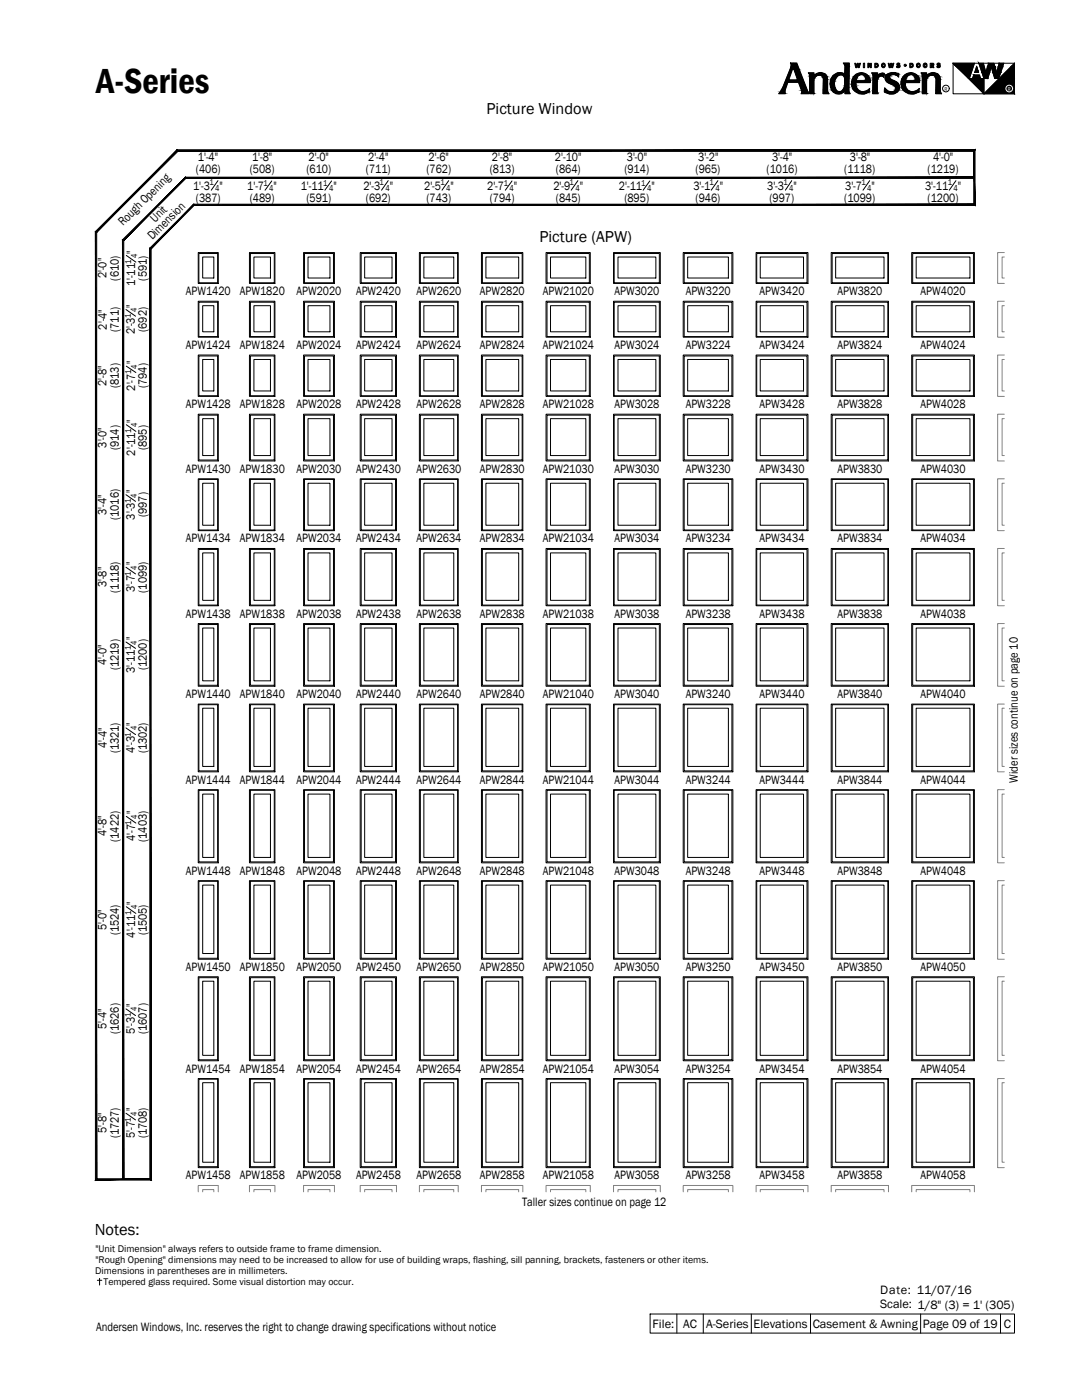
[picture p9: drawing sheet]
<svg xmlns="http://www.w3.org/2000/svg" width="216mm" height="279mm" viewBox="0 0 216 279" stroke-linecap="round" stroke-linejoin="round" font-family="sans-serif">
<defs><g id="words">
<text font-size="7.1" x="19.2" y="18.7">A-Series</text>
<text font-size="3.3" x="18.9" y="246.4">Notes:</text>
<g font-size="3.2">
<text x="97.1" y="22.7">Picture Window</text>
<text x="107.6" y="48.3">Picture (APW)</text>
</g>
<g font-size="2.5">
<text x="39.1" y="34.6">(406)</text>
<text x="39.5" y="32.2">1'-4&quot;</text>
<text x="49.8" y="34.6">(508)</text>
<text x="50.3" y="32.2">1'-8&quot;</text>
<text x="61.1" y="34.6">(610)</text>
<text x="61.6" y="32.2">2'-0&quot;</text>
<text x="73" y="34.6">(711)</text>
<text x="73.5" y="32.2">2'-4&quot;</text>
<text x="85.1" y="34.6">(762)</text>
<text x="85.5" y="32.2">2'-6&quot;</text>
<text x="97.7" y="34.6">(813)</text>
<text x="98.2" y="32.2">2'-8&quot;</text>
<text x="110.7" y="32.2">2'-10&quot;</text>
<text x="110.9" y="34.6">(864)</text>
<text x="124.6" y="34.6">(914)</text>
<text x="125.1" y="32.2">3'-0&quot;</text>
<text x="138.8" y="34.6">(965)</text>
<text x="139.3" y="32.2">3'-2&quot;</text>
<text x="153" y="34.6">(1016)</text>
<text x="154" y="32.2">3'-4&quot;</text>
<text x="168.5" y="34.6">(1118)</text>
<text x="169.6" y="32.2">3'-8&quot;</text>
<text x="185.1" y="34.6">(1219)</text>
<text x="186.2" y="32.2">4'-0&quot;</text>
<text x="38.5" y="37.8">1'-3</text>
<text x="39.1" y="40.2">(387)</text>
<text x="43.8" y="37.8">&quot;</text>
<text x="49.3" y="37.9">1'-7</text>
<text x="49.8" y="40.2">(489)</text>
<text x="54.6" y="37.9">&quot;</text>
<text x="60" y="37.9">1'-11</text>
<text x="61.1" y="40.2">(591)</text>
<text x="66.5" y="37.9">&quot;</text>
<text x="72.5" y="37.8">2'-3</text>
<text x="73" y="40.2">(692)</text>
<text x="77.8" y="37.8">&quot;</text>
<text x="84.6" y="37.8">2'-5</text>
<text x="85.1" y="40.2">(743)</text>
<text x="89.9" y="37.8">&quot;</text>
<text x="97.2" y="37.9">2'-7</text>
<text x="97.7" y="40.2">(794)</text>
<text x="102.5" y="37.9">&quot;</text>
<text x="110.4" y="37.8">2'-9</text>
<text x="110.9" y="40.2">(845)</text>
<text x="115.7" y="37.8">&quot;</text>
<text x="123.5" y="37.9">2'-11</text>
<text x="124.6" y="40.2">(895)</text>
<text x="130" y="37.9">&quot;</text>
<text x="138.4" y="37.8">3'-1</text>
<text x="138.8" y="40.2">(946)</text>
<text x="143.6" y="37.8">&quot;</text>
<text x="153.1" y="37.8">3'-3</text>
<text x="153.5" y="40.2">(997)</text>
<text x="158.4" y="37.8">&quot;</text>
<text x="168.5" y="40.2">(1099)</text>
<text x="168.6" y="37.8">3'-7</text>
<text x="173.9" y="37.8">&quot;</text>
<text x="184.6" y="37.8">3'-11</text>
<text x="185.1" y="40.2">(1200)</text>
<text x="191.1" y="37.8">&quot;</text>
<text x="24.6" y="45.2" transform="rotate(-45 24.6 45.2)">Rough Opening</text>
<text x="30.4" y="48" transform="rotate(-45 30.4 48)">Dimension</text>
<text x="31" y="44.5" transform="rotate(-45 31 44.5)">Unit</text>
<text x="27" y="50.6" transform="rotate(-90 27 50.6)">&quot;</text>
<text x="21.3" y="55.5" transform="rotate(-90 21.3 55.5)">2'-0&quot;</text>
<text x="23.7" y="56" transform="rotate(-90 23.7 56)">(610)</text>
<text x="27" y="57.1" transform="rotate(-90 27 57.1)">1'-11</text>
<text x="29.3" y="56" transform="rotate(-90 29.3 56)">(591)</text>
<text x="37.1" y="58.9">APW1420</text>
<text x="47.9" y="58.9">APW1820</text>
<text x="59.2" y="58.9">APW2020</text>
<text x="71" y="58.9">APW2420</text>
<text x="83.1" y="58.9">APW2620</text>
<text x="95.8" y="58.9">APW2820</text>
<text x="108.3" y="58.9">APW21020</text>
<text x="122.6" y="58.9">APW3020</text>
<text x="136.8" y="58.9">APW3220</text>
<text x="151.6" y="58.9">APW3420</text>
<text x="167.1" y="58.9">APW3820</text>
<text x="183.7" y="58.9">APW4020</text>
<text x="21.3" y="65.8" transform="rotate(-90 21.3 65.8)">2'-4&quot;</text>
<text x="26.9" y="61.4" transform="rotate(-90 26.9 61.4)">&quot;</text>
<text x="23.7" y="66.2" transform="rotate(-90 23.7 66.2)">(711)</text>
<text x="26.9" y="66.7" transform="rotate(-90 26.9 66.7)">2'-3</text>
<text x="29.3" y="66.2" transform="rotate(-90 29.3 66.2)">(692)</text>
<text x="37.1" y="69.6">APW1424</text>
<text x="47.9" y="69.6">APW1824</text>
<text x="59.2" y="69.6">APW2024</text>
<text x="71" y="69.6">APW2424</text>
<text x="83.1" y="69.6">APW2624</text>
<text x="95.8" y="69.6">APW2824</text>
<text x="108.3" y="69.6">APW21024</text>
<text x="122.6" y="69.6">APW3024</text>
<text x="136.8" y="69.6">APW3224</text>
<text x="151.6" y="69.6">APW3424</text>
<text x="167.1" y="69.6">APW3824</text>
<text x="183.7" y="69.6">APW4024</text>
<text x="21.3" y="77" transform="rotate(-90 21.3 77)">2'-8&quot;</text>
<text x="23.7" y="77.5" transform="rotate(-90 23.7 77.5)">(813)</text>
<text x="27" y="78" transform="rotate(-90 27 78)">2'-7</text>
<text x="27" y="72.7" transform="rotate(-90 27 72.7)">&quot;</text>
<text x="29.3" y="77.5" transform="rotate(-90 29.3 77.5)">(794)</text>
<text x="37.1" y="81.5">APW1428</text>
<text x="47.9" y="81.5">APW1828</text>
<text x="59.2" y="81.5">APW2028</text>
<text x="71" y="81.5">APW2428</text>
<text x="83.1" y="81.5">APW2628</text>
<text x="95.8" y="81.5">APW2828</text>
<text x="108.3" y="81.5">APW21028</text>
<text x="122.6" y="81.5">APW3028</text>
<text x="136.8" y="81.5">APW3228</text>
<text x="151.6" y="81.5">APW3428</text>
<text x="167.1" y="81.5">APW3828</text>
<text x="183.7" y="81.5">APW4028</text>
<text x="21.3" y="89.3" transform="rotate(-90 21.3 89.3)">3'-0&quot;</text>
<text x="23.7" y="89.8" transform="rotate(-90 23.7 89.8)">(914)</text>
<text x="27" y="84.4" transform="rotate(-90 27 84.4)">&quot;</text>
<text x="29.3" y="89.8" transform="rotate(-90 29.3 89.8)">(895)</text>
<text x="27" y="90.9" transform="rotate(-90 27 90.9)">2'-11</text>
<text x="37.1" y="94.3">APW1430</text>
<text x="47.9" y="94.3">APW1830</text>
<text x="59.2" y="94.3">APW2030</text>
<text x="71" y="94.3">APW2430</text>
<text x="83.1" y="94.3">APW2630</text>
<text x="95.8" y="94.3">APW2830</text>
<text x="108.3" y="94.3">APW21030</text>
<text x="122.6" y="94.3">APW3030</text>
<text x="136.8" y="94.3">APW3230</text>
<text x="151.6" y="94.3">APW3430</text>
<text x="167.1" y="94.3">APW3830</text>
<text x="183.7" y="94.3">APW4030</text>
<text x="26.9" y="98.4" transform="rotate(-90 26.9 98.4)">&quot;</text>
<text x="21.3" y="102.7" transform="rotate(-90 21.3 102.7)">3'-4&quot;</text>
<text x="23.7" y="103.8" transform="rotate(-90 23.7 103.8)">(1016)</text>
<text x="26.9" y="103.7" transform="rotate(-90 26.9 103.7)">3'-3</text>
<text x="29.3" y="103.2" transform="rotate(-90 29.3 103.2)">(997)</text>
<text x="26.9" y="112.8" transform="rotate(-90 26.9 112.8)">&quot;</text>
<text x="37.1" y="108.3">APW1434</text>
<text x="47.9" y="108.3">APW1834</text>
<text x="59.2" y="108.3">APW2034</text>
<text x="71" y="108.3">APW2434</text>
<text x="83.1" y="108.3">APW2634</text>
<text x="95.8" y="108.3">APW2834</text>
<text x="108.3" y="108.3">APW21034</text>
<text x="122.6" y="108.3">APW3034</text>
<text x="136.8" y="108.3">APW3234</text>
<text x="151.6" y="108.3">APW3434</text>
<text x="167.1" y="108.3">APW3834</text>
<text x="183.7" y="108.3">APW4034</text>
<text x="21.3" y="117.2" transform="rotate(-90 21.3 117.2)">3'-8&quot;</text>
<text x="23.7" y="118.3" transform="rotate(-90 23.7 118.3)">(1118)</text>
<text x="26.9" y="118.2" transform="rotate(-90 26.9 118.2)">3'-7</text>
<text x="29.3" y="118.3" transform="rotate(-90 29.3 118.3)">(1099)</text>
<text x="37.1" y="123.2">APW1438</text>
<text x="47.9" y="123.2">APW1838</text>
<text x="59.2" y="123.2">APW2038</text>
<text x="71" y="123.2">APW2438</text>
<text x="83.1" y="123.2">APW2638</text>
<text x="95.8" y="123.2">APW2838</text>
<text x="108.3" y="123.2">APW21038</text>
<text x="122.6" y="123.2">APW3038</text>
<text x="136.8" y="123.2">APW3238</text>
<text x="151.6" y="123.2">APW3438</text>
<text x="167.1" y="123.2">APW3838</text>
<text x="183.7" y="123.2">APW4038</text>
<text x="26.9" y="127.7" transform="rotate(-90 26.9 127.7)">&quot;</text>
<text x="21.3" y="132.7" transform="rotate(-90 21.3 132.7)">4'-0&quot;</text>
<text x="23.7" y="133.8" transform="rotate(-90 23.7 133.8)">(1219)</text>
<text x="26.9" y="134.3" transform="rotate(-90 26.9 134.3)">3'-11</text>
<text x="29.3" y="133.8" transform="rotate(-90 29.3 133.8)">(1200)</text>
<text x="37.1" y="139.3">APW1440</text>
<text x="47.9" y="139.3">APW1840</text>
<text x="59.2" y="139.3">APW2040</text>
<text x="71" y="139.3">APW2440</text>
<text x="83.1" y="139.3">APW2640</text>
<text x="95.8" y="139.3">APW2840</text>
<text x="108.3" y="139.3">APW21040</text>
<text x="122.6" y="139.3">APW3040</text>
<text x="136.8" y="139.3">APW3240</text>
<text x="151.6" y="139.3">APW3440</text>
<text x="167.1" y="139.3">APW3840</text>
<text x="183.7" y="139.3">APW4040</text>
<text x="21.3" y="149.3" transform="rotate(-90 21.3 149.3)">4'-4&quot;</text>
<text x="26.9" y="145" transform="rotate(-90 26.9 145)">&quot;</text>
<text x="23.7" y="150.4" transform="rotate(-90 23.7 150.4)">(1321)</text>
<text x="26.9" y="150.2" transform="rotate(-90 26.9 150.2)">4'-3</text>
<text x="29.3" y="150.4" transform="rotate(-90 29.3 150.4)">(1302)</text>
<text x="37.1" y="156.4">APW1444</text>
<text x="47.9" y="156.4">APW1844</text>
<text x="59.2" y="156.4">APW2044</text>
<text x="71" y="156.4">APW2444</text>
<text x="83.1" y="156.4">APW2644</text>
<text x="95.8" y="156.4">APW2844</text>
<text x="108.3" y="156.4">APW21044</text>
<text x="122.6" y="156.4">APW3044</text>
<text x="136.8" y="156.4">APW3244</text>
<text x="151.6" y="156.4">APW3444</text>
<text x="167.1" y="156.4">APW3844</text>
<text x="183.7" y="156.4">APW4044</text>
<text x="203.1" y="156.2" transform="rotate(-90 203.1 156.2)">Wider sizes continue on page 10</text>
<text x="21.3" y="166.9" transform="rotate(-90 21.3 166.9)">4'-8&quot;</text>
<text x="27" y="167.8" transform="rotate(-90 27 167.8)">4'-7</text>
<text x="27" y="162.5" transform="rotate(-90 27 162.5)">&quot;</text>
<text x="23.7" y="168" transform="rotate(-90 23.7 168)">(1422)</text>
<text x="29.3" y="168" transform="rotate(-90 29.3 168)">(1403)</text>
<text x="37.1" y="174.5">APW1448</text>
<text x="47.9" y="174.5">APW1848</text>
<text x="59.2" y="174.5">APW2048</text>
<text x="71" y="174.5">APW2448</text>
<text x="83.1" y="174.5">APW2648</text>
<text x="95.8" y="174.5">APW2848</text>
<text x="108.3" y="174.5">APW21048</text>
<text x="122.6" y="174.5">APW3048</text>
<text x="136.8" y="174.5">APW3248</text>
<text x="151.6" y="174.5">APW3448</text>
<text x="167.1" y="174.5">APW3848</text>
<text x="183.7" y="174.5">APW4048</text>
<text x="21.3" y="185.6" transform="rotate(-90 21.3 185.6)">5'-0&quot;</text>
<text x="27" y="180.6" transform="rotate(-90 27 180.6)">&quot;</text>
<text x="23.7" y="186.7" transform="rotate(-90 23.7 186.7)">(1524)</text>
<text x="27" y="187.1" transform="rotate(-90 27 187.1)">4'-11</text>
<text x="29.3" y="186.7" transform="rotate(-90 29.3 186.7)">(1505)</text>
<text x="37.1" y="193.8">APW1450</text>
<text x="47.9" y="193.8">APW1850</text>
<text x="59.2" y="193.8">APW2050</text>
<text x="71" y="193.8">APW2450</text>
<text x="83.1" y="193.8">APW2650</text>
<text x="95.8" y="193.8">APW2850</text>
<text x="108.3" y="193.8">APW21050</text>
<text x="122.6" y="193.8">APW3050</text>
<text x="136.8" y="193.8">APW3250</text>
<text x="151.6" y="193.8">APW3450</text>
<text x="167.1" y="193.8">APW3850</text>
<text x="183.7" y="193.8">APW4050</text>
<text x="26.9" y="201" transform="rotate(-90 26.9 201)">&quot;</text>
<text x="21.3" y="205.3" transform="rotate(-90 21.3 205.3)">5'-4&quot;</text>
<text x="23.7" y="206.4" transform="rotate(-90 23.7 206.4)">(1626)</text>
<text x="26.9" y="206.3" transform="rotate(-90 26.9 206.3)">5'-3</text>
<text x="29.3" y="206.4" transform="rotate(-90 29.3 206.4)">(1607)</text>
<text x="37.1" y="214">APW1454</text>
<text x="47.9" y="214">APW1854</text>
<text x="59.2" y="214">APW2054</text>
<text x="71" y="214">APW2454</text>
<text x="83.1" y="214">APW2654</text>
<text x="95.8" y="214">APW2854</text>
<text x="108.3" y="214">APW21054</text>
<text x="122.6" y="214">APW3054</text>
<text x="136.8" y="214">APW3254</text>
<text x="151.6" y="214">APW3454</text>
<text x="167.1" y="214">APW3854</text>
<text x="183.7" y="214">APW4054</text>
<text x="26.9" y="221.8" transform="rotate(-90 26.9 221.8)">&quot;</text>
<text x="21.3" y="226.1" transform="rotate(-90 21.3 226.1)">5'-8&quot;</text>
<text x="23.7" y="227.2" transform="rotate(-90 23.7 227.2)">(1727)</text>
<text x="26.9" y="227.1" transform="rotate(-90 26.9 227.1)">5'-7</text>
<text x="29.3" y="227.2" transform="rotate(-90 29.3 227.2)">(1708)</text>
<text x="37.1" y="235.4">APW1458</text>
<text x="47.9" y="235.4">APW1858</text>
<text x="59.2" y="235.4">APW2058</text>
<text x="71" y="235.4">APW2458</text>
<text x="83.1" y="235.4">APW2658</text>
<text x="95.8" y="235.4">APW2858</text>
<text x="108.3" y="235.4">APW21058</text>
<text x="122.6" y="235.4">APW3058</text>
<text x="136.8" y="235.4">APW3258</text>
<text x="151.6" y="235.4">APW3458</text>
<text x="167.1" y="235.4">APW3858</text>
<text x="183.7" y="235.4">APW4058</text>
<text x="104.2" y="240.6">Taller sizes continue on page 12</text>
<text x="175.6" y="258.3">Date: 11/07/16</text>
<text x="175.6" y="261.1">Scale: 1/8&quot; (3) = 1' (305)</text>
<text x="19.2" y="265.6">Andersen Windows, Inc. reserves the right to change drawing specifications without notice</text>
<text x="130.2" y="265">File:</text>
<text x="136.3" y="265">AC</text>
<text x="140.9" y="265">A-Series</text>
<text x="150.4" y="265">Elevations</text>
<text x="162.2" y="265">Casement &amp; Awning</text>
<text x="184.1" y="265">Page 09 of 19</text>
<text x="200.3" y="265">C</text>
</g>
<g font-size="2">
<text x="19" y="249.9">&quot;Unit Dimension&quot; always refers to outside frame to frame dimension.</text>
<text x="19" y="254.3">Dimensions in parentheses are in millimeters.</text>
<text x="19" y="252.1">&quot;Rough Opening&quot; dimensions may need to be increased to allow for use of building wraps, flashing, sill panning, brackets, fasteners or other items.</text>
<text x="20.7" y="256.5">Tempered glass required. Some visual distortion may occur.</text>
</g>
<g font-size="1.7">
<text x="41.8" y="37">1</text>
<text x="42.9" y="38.2">4</text>
<text x="52.6" y="37.1">1</text>
<text x="53.7" y="38.2">4</text>
<text x="64.5" y="37.1">1</text>
<text x="65.7" y="38.2">4</text>
<text x="75.7" y="37">1</text>
<text x="76.9" y="38.2">4</text>
<text x="87.9" y="37">1</text>
<text x="89" y="38.2">4</text>
<text x="100.5" y="37.1">1</text>
<text x="101.7" y="38.2">4</text>
<text x="113.7" y="37">1</text>
<text x="114.8" y="38.2">4</text>
<text x="127.9" y="37.1">1</text>
<text x="129.2" y="38.2">4</text>
<text x="141.6" y="37">1</text>
<text x="142.7" y="38.2">4</text>
<text x="156.3" y="37">1</text>
<text x="157.5" y="38.2">4</text>
<text x="171.9" y="37">1</text>
<text x="173" y="38.2">4</text>
<text x="189.1" y="37">1</text>
<text x="190.2" y="38.2">4</text>
<text x="26.2" y="52.6" transform="rotate(-90 26.2 52.6)">1</text>
<text x="27.4" y="51.5" transform="rotate(-90 27.4 51.5)">4</text>
<text x="26.1" y="63.4" transform="rotate(-90 26.1 63.4)">1</text>
<text x="27.3" y="62.3" transform="rotate(-90 27.3 62.3)">4</text>
<text x="26.2" y="74.7" transform="rotate(-90 26.2 74.7)">1</text>
<text x="27.4" y="73.6" transform="rotate(-90 27.4 73.6)">4</text>
<text x="26.2" y="86.5" transform="rotate(-90 26.2 86.5)">1</text>
<text x="27.4" y="85.3" transform="rotate(-90 27.4 85.3)">4</text>
<text x="26.1" y="100.4" transform="rotate(-90 26.1 100.4)">1</text>
<text x="27.3" y="99.3" transform="rotate(-90 27.3 99.3)">4</text>
<text x="27.3" y="113.7" transform="rotate(-90 27.3 113.7)">4</text>
<text x="26.1" y="114.9" transform="rotate(-90 26.1 114.9)">1</text>
<text x="26.1" y="129.8" transform="rotate(-90 26.1 129.8)">1</text>
<text x="27.3" y="128.6" transform="rotate(-90 27.3 128.6)">4</text>
<text x="26.1" y="147" transform="rotate(-90 26.1 147)">1</text>
<text x="27.3" y="145.8" transform="rotate(-90 27.3 145.8)">4</text>
<text x="26.2" y="164.6" transform="rotate(-90 26.2 164.6)">1</text>
<text x="27.4" y="163.4" transform="rotate(-90 27.4 163.4)">4</text>
<text x="26.2" y="182.7" transform="rotate(-90 26.2 182.7)">1</text>
<text x="27.4" y="181.5" transform="rotate(-90 27.4 181.5)">4</text>
<text x="26.1" y="203.1" transform="rotate(-90 26.1 203.1)">1</text>
<text x="27.3" y="201.9" transform="rotate(-90 27.3 201.9)">4</text>
<text x="26.1" y="223.8" transform="rotate(-90 26.1 223.8)">1</text>
<text x="27.3" y="222.7" transform="rotate(-90 27.3 222.7)">4</text>
</g>
<text font-size="1.1" x="188.5" y="18.1">R</text>
<text font-size="1.1" fill="#fafafa" x="201.1" y="18.1">R</text>
</g></defs>
<!-- layer: A-ELEV-GLAZ-SIGHTLINES -->
<g fill="none" stroke="#000" stroke-width=".2">
<path d="M39.6 50.4h4v6.2h-4zM39.7 50.6h3.7v5.8h-3.7zM40.4 51.3h2.3v4.2h-2.3zM49.8 50.4h5.1v6.2h-5.1zM50 50.6h4.7v5.8h-4.7zM50.7 51.3h3.3v4.2h-3.3zM60.6 50.4h6.1v6.2h-6.1zM60.8 50.6h5.7v5.8h-5.7zM61.5 51.3h4.3v4.2h-4.3zM71.9 50.4h7.2v6.2h-7.2zM72.1 50.6h6.8v5.8h-6.8zM72.8 51.3h5.4v4.2h-5.4z"/>
<path d="M83.7 50.4h7.7v6.2h-7.7zM83.9 50.6h7.4v5.8h-7.4zM84.6 51.3h5.9v4.2h-5.9zM96.1 50.4h8.2v6.2h-8.2zM96.3 50.6h7.9v5.8h-7.9zM97 51.3h6.5v4.2h-6.5zM109 50.4h8.8v6.2h-8.8zM109.1 50.6h8.5v5.8h-8.5zM109.8 51.3h7.1v4.2h-7.1zM122.4 50.4h9.4v6.2h-9.4zM122.5 50.6h9.1v5.8h-9.1zM123.3 51.3h7.6v4.2h-7.6z"/>
<path d="M136.3 50.4h9.9v6.2h-9.9zM136.5 50.6h9.5v5.8h-9.5zM137.2 51.3h8.1v4.2h-8.1zM150.9 50.4h10.3v6.2h-10.3zM151 50.6h10v5.8h-10zM151.7 51.3h8.6v4.2h-8.6zM165.9 50.4h11.4v6.2h-11.4zM166 50.6h11.2v5.8h-11.2zM166.7 51.3h9.7v4.2h-9.7zM181.9 50.4h12.5v6.2h-12.5zM182.1 50.6h12.1v5.8h-12.1zM182.8 51.3h10.7v4.2h-10.7z"/>
<path d="M39.6 60.1h4v7.2h-4zM39.6 70.9h4v8.2h-4zM39.7 60.3h3.7v6.9h-3.7zM39.7 71h3.7v8h-3.7zM40.4 61h2.3v5.2h-2.3zM40.4 71.7h2.3v6.3h-2.3zM49.8 60.1h5.1v7.2h-5.1zM49.8 70.9h5.1v8.2h-5.1zM50 60.3h4.7v6.9h-4.7zM50 71h4.7v8h-4.7zM50.7 61h3.3v5.2h-3.3zM50.7 71.7h3.3v6.3h-3.3z"/>
<path d="M60.6 60.1h6.1v7.2h-6.1zM60.6 70.9h6.1v8.2h-6.1zM60.8 60.3h5.7v6.9h-5.7zM60.8 71h5.7v8h-5.7zM61.5 61h4.3v5.2h-4.3zM61.5 71.7h4.3v6.3h-4.3zM71.9 60.1h7.2v7.2h-7.2zM71.9 70.9h7.2v8.2h-7.2zM72.1 60.3h6.8v6.9h-6.8zM72.1 71h6.8v8h-6.8zM72.8 61h5.4v5.2h-5.4zM72.8 71.7h5.4v6.3h-5.4z"/>
<path d="M83.7 60.1h7.7v7.2h-7.7zM83.7 70.9h7.7v8.2h-7.7zM83.9 60.3h7.4v6.9h-7.4zM83.9 71h7.4v8h-7.4zM84.6 61h5.9v5.2h-5.9zM84.6 71.7h5.9v6.3h-5.9zM96.1 60.1h8.2v7.2h-8.2zM96.1 70.9h8.2v8.2h-8.2zM96.3 60.3h7.9v6.9h-7.9zM96.3 71h7.9v8h-7.9zM97 61h6.5v5.2h-6.5zM97 71.7h6.5v6.3h-6.5z"/>
<path d="M109 60.1h8.8v7.2h-8.8zM109 70.9h8.8v8.2h-8.8zM109.1 60.3h8.5v6.9h-8.5zM109.1 71h8.5v8h-8.5zM109.8 61h7.1v5.2h-7.1zM109.8 71.7h7.1v6.3h-7.1zM122.4 60.1h9.4v7.2h-9.4zM122.4 70.9h9.4v8.2h-9.4zM122.5 60.3h9.1v6.9h-9.1zM122.5 71h9.1v8h-9.1zM123.3 61h7.6v5.2h-7.6zM123.3 71.7h7.6v6.3h-7.6z"/>
<path d="M136.3 60.1h9.9v7.2h-9.9zM136.3 70.9h9.9v8.2h-9.9zM136.5 60.3h9.5v6.9h-9.5zM136.5 71h9.5v8h-9.5zM137.2 61h8.1v5.2h-8.1zM137.2 71.7h8.1v6.3h-8.1zM150.9 60.1h10.3v7.2h-10.3zM150.9 70.9h10.3v8.2h-10.3zM151 60.3h10v6.9h-10zM151 71h10v8h-10zM151.7 61h8.6v5.2h-8.6zM151.7 71.7h8.6v6.3h-8.6z"/>
<path d="M165.9 60.1h11.4v7.2h-11.4zM165.9 70.9h11.4v8.2h-11.4zM166 60.3h11.2v6.9h-11.2zM166 71h11.2v8h-11.2zM166.7 61h9.7v5.2h-9.7zM166.7 71.7h9.7v6.3h-9.7zM181.9 60.1h12.5v7.2h-12.5zM181.9 70.9h12.5v8.2h-12.5zM182.1 60.3h12.1v6.9h-12.1zM182.1 71h12.1v8h-12.1zM182.8 61h10.7v5.2h-10.7zM182.8 71.7h10.7v6.3h-10.7z"/>
<path d="M39.6 82.7h4v9.3h-4zM39.6 95.6h4v10.3h-4zM39.7 82.9h3.7v8.9h-3.7zM39.7 95.7h3.7v10.1h-3.7zM40.4 83.6h2.3v7.3h-2.3zM40.4 96.4h2.3v8.4h-2.3zM49.8 82.7h5.1v9.3h-5.1zM49.8 95.6h5.1v10.3h-5.1zM50 82.9h4.7v8.9h-4.7zM50 95.7h4.7v10.1h-4.7zM50.7 83.6h3.3v7.3h-3.3zM50.7 96.4h3.3v8.4h-3.3z"/>
<path d="M60.6 82.7h6.1v9.3h-6.1zM60.6 95.6h6.1v10.3h-6.1zM60.8 82.9h5.7v8.9h-5.7zM60.8 95.7h5.7v10.1h-5.7zM61.5 83.6h4.3v7.3h-4.3zM61.5 96.4h4.3v8.4h-4.3zM71.9 82.7h7.2v9.3h-7.2zM71.9 95.6h7.2v10.3h-7.2zM72.1 82.9h6.8v8.9h-6.8zM72.1 95.7h6.8v10.1h-6.8zM72.8 83.6h5.4v7.3h-5.4zM72.8 96.4h5.4v8.4h-5.4z"/>
<path d="M83.7 82.7h7.7v9.3h-7.7zM83.7 95.6h7.7v10.3h-7.7zM83.9 82.9h7.4v8.9h-7.4zM83.9 95.7h7.4v10.1h-7.4zM84.6 83.6h5.9v7.3h-5.9zM84.6 96.4h5.9v8.4h-5.9zM96.1 82.7h8.2v9.3h-8.2zM96.1 95.6h8.2v10.3h-8.2zM96.3 82.9h7.9v8.9h-7.9zM96.3 95.7h7.9v10.1h-7.9zM97 83.6h6.5v7.3h-6.5zM97 96.4h6.5v8.4h-6.5z"/>
<path d="M109 82.7h8.8v9.3h-8.8zM109 95.6h8.8v10.3h-8.8zM109.1 82.9h8.5v8.9h-8.5zM109.1 95.7h8.5v10.1h-8.5zM109.8 83.6h7.1v7.3h-7.1zM109.8 96.4h7.1v8.4h-7.1zM122.4 82.7h9.4v9.3h-9.4zM122.4 95.6h9.4v10.3h-9.4zM122.5 82.9h9.1v8.9h-9.1zM122.5 95.7h9.1v10.1h-9.1zM123.3 83.6h7.6v7.3h-7.6zM123.3 96.4h7.6v8.4h-7.6z"/>
<path d="M136.3 82.7h9.9v9.3h-9.9zM136.3 95.6h9.9v10.3h-9.9zM136.5 82.9h9.5v8.9h-9.5zM136.5 95.7h9.5v10.1h-9.5zM137.2 83.6h8.1v7.3h-8.1zM137.2 96.4h8.1v8.4h-8.1zM150.9 82.7h10.3v9.3h-10.3zM150.9 95.6h10.3v10.3h-10.3zM151 82.9h10v8.9h-10zM151 95.7h10v10.1h-10zM151.7 83.6h8.6v7.3h-8.6zM151.7 96.4h8.6v8.4h-8.6z"/>
<path d="M165.9 82.7h11.4v9.3h-11.4zM165.9 95.6h11.4v10.3h-11.4zM166 82.9h11.2v8.9h-11.2zM166 95.7h11.2v10.1h-11.2zM166.7 83.6h9.7v7.3h-9.7zM166.7 96.4h9.7v8.4h-9.7zM181.9 82.7h12.5v9.3h-12.5zM181.9 95.6h12.5v10.3h-12.5zM182.1 82.9h12.1v8.9h-12.1zM182.1 95.7h12.1v10.1h-12.1zM182.8 83.6h10.7v7.3h-10.7zM182.8 96.4h10.7v8.4h-10.7z"/>
<path d="M39.6 109.5h4v11.4h-4zM39.7 109.7h3.7v11.1h-3.7zM40.4 110.3h2.3v9.5h-2.3zM49.8 109.5h5.1v11.4h-5.1zM50 109.7h4.7v11.1h-4.7zM50.7 110.3h3.3v9.5h-3.3zM60.6 109.5h6.1v11.4h-6.1zM60.8 109.7h5.7v11.1h-5.7zM61.5 110.3h4.3v9.5h-4.3zM71.9 109.5h7.2v11.4h-7.2zM72.1 109.7h6.8v11.1h-6.8zM72.8 110.3h5.4v9.5h-5.4z"/>
<path d="M83.7 109.5h7.7v11.4h-7.7zM83.9 109.7h7.4v11.1h-7.4zM84.6 110.3h5.9v9.5h-5.9zM96.1 109.5h8.2v11.4h-8.2zM96.3 109.7h7.9v11.1h-7.9zM97 110.3h6.5v9.5h-6.5zM109 109.5h8.8v11.4h-8.8zM109.1 109.7h8.5v11.1h-8.5zM109.8 110.3h7.1v9.5h-7.1zM122.4 109.5h9.4v11.4h-9.4zM122.5 109.7h9.1v11.1h-9.1zM123.3 110.3h7.6v9.5h-7.6z"/>
<path d="M136.3 109.5h9.9v11.4h-9.9zM136.5 109.7h9.5v11.1h-9.5zM137.2 110.3h8.1v9.5h-8.1zM150.9 109.5h10.3v11.4h-10.3zM151 109.7h10v11.1h-10zM151.7 110.3h8.6v9.5h-8.6zM165.9 109.5h11.4v11.4h-11.4zM166 109.7h11.2v11.1h-11.2zM166.7 110.3h9.7v9.5h-9.7zM181.9 109.5h12.5v11.4h-12.5zM182.1 109.7h12.1v11.1h-12.1zM182.8 110.3h10.7v9.5h-10.7z"/>
<path d="M39.6 124.4h4v12.6h-4zM39.7 124.6h3.7v12.2h-3.7zM40.4 125.3h2.3v10.6h-2.3zM49.8 124.4h5.1v12.6h-5.1zM50 124.6h4.7v12.2h-4.7zM50.7 125.3h3.3v10.6h-3.3zM60.6 124.4h6.1v12.6h-6.1zM60.8 124.6h5.7v12.2h-5.7zM61.5 125.3h4.3v10.6h-4.3zM71.9 124.4h7.2v12.6h-7.2zM72.1 124.6h6.8v12.2h-6.8zM72.8 125.3h5.4v10.6h-5.4z"/>
<path d="M83.7 124.4h7.7v12.6h-7.7zM83.9 124.6h7.4v12.2h-7.4zM84.6 125.3h5.9v10.6h-5.9zM96.1 124.4h8.2v12.6h-8.2zM96.3 124.6h7.9v12.2h-7.9zM97 125.3h6.5v10.6h-6.5zM109 124.4h8.8v12.6h-8.8zM109.1 124.6h8.5v12.2h-8.5zM109.8 125.3h7.1v10.6h-7.1zM122.4 124.4h9.4v12.6h-9.4zM122.5 124.6h9.1v12.2h-9.1zM123.3 125.3h7.6v10.6h-7.6z"/>
<path d="M136.3 124.4h9.9v12.6h-9.9zM136.5 124.6h9.5v12.2h-9.5zM137.2 125.3h8.1v10.6h-8.1zM150.9 124.4h10.3v12.6h-10.3zM151 124.6h10v12.2h-10zM151.7 125.3h8.6v10.6h-8.6zM165.9 124.4h11.4v12.6h-11.4zM166 124.6h11.2v12.2h-11.2zM166.7 125.3h9.7v10.6h-9.7zM181.9 124.4h12.5v12.6h-12.5zM182.1 124.6h12.1v12.2h-12.1zM182.8 125.3h10.7v10.6h-10.7z"/>
<path d="M39.6 140.5h4v13.5h-4zM39.6 157.6h4v14.6h-4zM39.7 140.6h3.7v13.2h-3.7zM39.7 157.7h3.7v14.3h-3.7zM40.4 141.3h2.3v11.7h-2.3zM40.4 158.5h2.3v12.6h-2.3zM49.8 140.5h5.1v13.5h-5.1zM49.8 157.6h5.1v14.6h-5.1zM50 140.6h4.7v13.2h-4.7zM50 157.7h4.7v14.3h-4.7zM50.7 141.3h3.3v11.7h-3.3zM50.7 158.5h3.3v12.6h-3.3z"/>
<path d="M60.6 140.5h6.1v13.5h-6.1zM60.6 157.6h6.1v14.6h-6.1zM60.8 140.6h5.7v13.2h-5.7zM60.8 157.7h5.7v14.3h-5.7zM61.5 141.3h4.3v11.7h-4.3zM61.5 158.5h4.3v12.6h-4.3zM71.9 140.5h7.2v13.5h-7.2zM71.9 157.6h7.2v14.6h-7.2zM72.1 140.6h6.8v13.2h-6.8zM72.1 157.7h6.8v14.3h-6.8zM72.8 141.3h5.4v11.7h-5.4zM72.8 158.5h5.4v12.6h-5.4z"/>
<path d="M83.7 140.5h7.7v13.5h-7.7zM83.7 157.6h7.7v14.6h-7.7zM83.9 140.6h7.4v13.2h-7.4zM83.9 157.7h7.4v14.3h-7.4zM84.6 141.3h5.9v11.7h-5.9zM84.6 158.5h5.9v12.6h-5.9zM96.1 140.5h8.2v13.5h-8.2zM96.1 157.6h8.2v14.6h-8.2zM96.3 140.6h7.9v13.2h-7.9zM96.3 157.7h7.9v14.3h-7.9zM97 141.3h6.5v11.7h-6.5zM97 158.5h6.5v12.6h-6.5z"/>
<path d="M109 140.5h8.8v13.5h-8.8zM109 157.6h8.8v14.6h-8.8zM109.1 140.6h8.5v13.2h-8.5zM109.1 157.7h8.5v14.3h-8.5zM109.8 141.3h7.1v11.7h-7.1zM109.8 158.5h7.1v12.6h-7.1zM122.4 140.5h9.4v13.5h-9.4zM122.4 157.6h9.4v14.6h-9.4zM122.5 140.6h9.1v13.2h-9.1zM122.5 157.7h9.1v14.3h-9.1zM123.3 141.3h7.6v11.7h-7.6zM123.3 158.5h7.6v12.6h-7.6z"/>
<path d="M136.3 140.5h9.9v13.5h-9.9zM136.3 157.6h9.9v14.6h-9.9zM136.5 140.6h9.5v13.2h-9.5zM136.5 157.7h9.5v14.3h-9.5zM137.2 141.3h8.1v11.7h-8.1zM137.2 158.5h8.1v12.6h-8.1zM150.9 140.5h10.3v13.5h-10.3zM150.9 157.6h10.3v14.6h-10.3zM151 140.6h10v13.2h-10zM151 157.7h10v14.3h-10zM151.7 141.3h8.6v11.7h-8.6zM151.7 158.5h8.6v12.6h-8.6z"/>
<path d="M165.9 140.5h11.4v13.5h-11.4zM165.9 157.6h11.4v14.6h-11.4zM166 140.6h11.2v13.2h-11.2zM166 157.7h11.2v14.3h-11.2zM166.7 141.3h9.7v11.7h-9.7zM166.7 158.5h9.7v12.6h-9.7zM181.9 140.5h12.5v13.5h-12.5zM181.9 157.6h12.5v14.6h-12.5zM182.1 140.6h12.1v13.2h-12.1zM182.1 157.7h12.1v14.3h-12.1zM182.8 141.3h10.7v11.7h-10.7zM182.8 158.5h10.7v12.6h-10.7z"/>
<path d="M39.6 175.8h4v15.6h-4zM39.7 175.9h3.7v15.3h-3.7zM40.4 176.6h2.3v13.7h-2.3zM49.8 175.8h5.1v15.6h-5.1zM50 175.9h4.7v15.3h-4.7zM50.7 176.6h3.3v13.7h-3.3zM60.6 175.8h6.1v15.6h-6.1zM60.8 175.9h5.7v15.3h-5.7zM61.5 176.6h4.3v13.7h-4.3zM71.9 175.8h7.2v15.6h-7.2zM72.1 175.9h6.8v15.3h-6.8zM72.8 176.6h5.4v13.7h-5.4z"/>
<path d="M83.7 175.8h7.7v15.6h-7.7zM83.9 175.9h7.4v15.3h-7.4zM84.6 176.6h5.9v13.7h-5.9zM96.1 175.8h8.2v15.6h-8.2zM96.3 175.9h7.9v15.3h-7.9zM97 176.6h6.5v13.7h-6.5zM109 175.8h8.8v15.6h-8.8zM109.1 175.9h8.5v15.3h-8.5zM109.8 176.6h7.1v13.7h-7.1zM122.4 175.8h9.4v15.6h-9.4zM122.5 175.9h9.1v15.3h-9.1zM123.3 176.6h7.6v13.7h-7.6z"/>
<path d="M136.3 175.8h9.9v15.6h-9.9zM136.5 175.9h9.5v15.3h-9.5zM137.2 176.6h8.1v13.7h-8.1zM150.9 175.8h10.3v15.6h-10.3zM151 175.9h10v15.3h-10zM151.7 176.6h8.6v13.7h-8.6zM165.9 175.8h11.4v15.6h-11.4zM166 175.9h11.2v15.3h-11.2zM166.7 176.6h9.7v13.7h-9.7zM181.9 175.8h12.5v15.6h-12.5zM182.1 175.9h12.1v15.3h-12.1zM182.8 176.6h10.7v13.7h-10.7z"/>
<path d="M39.6 194.9h4v16.8h-4zM39.7 195.1h3.7v16.4h-3.7zM40.4 195.8h2.3v14.8h-2.3zM49.8 194.9h5.1v16.8h-5.1zM50 195.1h4.7v16.4h-4.7zM50.7 195.8h3.3v14.8h-3.3zM60.6 194.9h6.1v16.8h-6.1zM60.8 195.1h5.7v16.4h-5.7zM61.5 195.8h4.3v14.8h-4.3zM71.9 194.9h7.2v16.8h-7.2zM72.1 195.1h6.8v16.4h-6.8zM72.8 195.8h5.4v14.8h-5.4z"/>
<path d="M83.7 194.9h7.7v16.8h-7.7zM83.9 195.1h7.4v16.4h-7.4zM84.6 195.8h5.9v14.8h-5.9zM96.1 194.9h8.2v16.8h-8.2zM96.3 195.1h7.9v16.4h-7.9zM97 195.8h6.5v14.8h-6.5zM109 194.9h8.8v16.8h-8.8zM109.1 195.1h8.5v16.4h-8.5zM109.8 195.8h7.1v14.8h-7.1zM122.4 194.9h9.4v16.8h-9.4zM122.5 195.1h9.1v16.4h-9.1zM123.3 195.8h7.6v14.8h-7.6z"/>
<path d="M136.3 194.9h9.9v16.8h-9.9zM136.5 195.1h9.5v16.4h-9.5zM137.2 195.8h8.1v14.8h-8.1zM150.9 194.9h10.3v16.8h-10.3zM151 195.1h10v16.4h-10zM151.7 195.8h8.6v14.8h-8.6zM165.9 194.9h11.4v16.8h-11.4zM166 195.1h11.2v16.4h-11.2zM166.7 195.8h9.7v14.8h-9.7zM181.9 194.9h12.5v16.8h-12.5zM182.1 195.1h12.1v16.4h-12.1zM182.8 195.8h10.7v14.8h-10.7z"/>
<path d="M39.6 215.3h4v17.7h-4zM39.7 215.4h3.7v17.4h-3.7zM40.4 216.1h2.3v15.9h-2.3zM49.8 215.3h5.1v17.7h-5.1zM50 215.4h4.7v17.4h-4.7zM50.7 216.1h3.3v15.9h-3.3zM60.6 215.3h6.1v17.7h-6.1zM60.8 215.4h5.7v17.4h-5.7zM61.5 216.1h4.3v15.9h-4.3zM71.9 215.3h7.2v17.7h-7.2zM72.1 215.4h6.8v17.4h-6.8zM72.8 216.1h5.4v15.9h-5.4z"/>
<path d="M83.7 215.3h7.7v17.7h-7.7zM83.9 215.4h7.4v17.4h-7.4zM84.6 216.1h5.9v15.9h-5.9zM96.1 215.3h8.2v17.7h-8.2zM96.3 215.4h7.9v17.4h-7.9zM97 216.1h6.5v15.9h-6.5zM109 215.3h8.8v17.7h-8.8zM109.1 215.4h8.5v17.4h-8.5zM109.8 216.1h7.1v15.9h-7.1zM122.4 215.3h9.4v17.7h-9.4zM122.5 215.4h9.1v17.4h-9.1zM123.3 216.1h7.6v15.9h-7.6z"/>
<path d="M136.3 215.3h9.9v17.7h-9.9zM136.5 215.4h9.5v17.4h-9.5zM137.2 216.1h8.1v15.9h-8.1zM150.9 215.3h10.3v17.7h-10.3zM151 215.4h10v17.4h-10zM151.7 216.1h8.6v15.9h-8.6zM165.9 215.3h11.4v17.7h-11.4zM166 215.4h11.2v17.4h-11.2zM166.7 216.1h9.7v15.9h-9.7zM181.9 215.3h12.5v17.7h-12.5zM182.1 215.4h12.1v17.4h-12.1zM182.8 216.1h10.7v15.9h-10.7z"/>
</g>
<!-- layer: A-ANNO-TEXT -->
<g fill="#000" stroke="#000" stroke-width=".2">
<path d="M163.5 14.7h.4zM166.9 18.6h.9zM166.9 18.6l.5 .1zM175 15.5h.1zM176 14.7h.3zM178.2 14.6l.1 .1zM181.7 18.6h.6zM181.7 18.6l.2 .1zM183.1 18.1l.2-.1zM186 14.7h.4zM193.3 15.7h3v3zM202.4 12.6v.7h-.6z"/>
<path d="M156.1 18l.4 .3v-.3zM156.1 18l.4 .3h-.6z"/>
<path d="M155.9 18.3l.6 .1v-.1zM155.9 18.3l.6 .1h-.7z"/>
<path d="M155.8 18.4l.7 .2v-.2zM155.8 18.4l.7 .2h-.8z"/>
<path d="M156.1 17.9h.5zM156.1 17.9l.4 .1z"/>
<path d="M156.3 17.4l.3 .5 .1-.5zM156.3 17.4l.3 .5h-.5z"/>
<path d="M156.8 16.3l-.1 1.1 .4-1.1zM156.8 16.3l-.1 1.1h-.4z"/>
<path d="M157.9 13.6l-.7 2.5 .8-2.5zM157.9 13.6l-.7 2.5h-.3z"/>
<path d="M157.9 13.3l.1 .3 .1-.3zM157.9 13.3l.1 .3h-.1z"/>
<path d="M158 12.9l.1 .4 .1-.4zM158 12.9l.1 .4h-.2z"/>
<path d="M158 12.8l.2 .1 .1-.1zM158 12.8l.2 .1h-.2z"/>
<path d="M158 12.7l.9 .1zM158 12.7l.9 .1z"/>
<path d="M158.3 12.8l.7 .1-.1-.1zM158.3 12.8l.7 .1h-.6z"/>
<path d="M158.4 12.9l.9 .7-.3-.7zM158.4 12.9l.9 .7h-.8z"/>
<path d="M158.5 13.6l.8 .3v-.3zM158.5 13.6l.8 .3h-.7z"/>
<path d="M158.6 13.9l1.6 2.2-.9-2.2zM158.6 13.9l1.6 2.2h-.8z"/>
<path d="M156.9 16.1l3.4 .2-.1-.2zM156.9 16.1l3.4 .2h-3.5z"/>
<path d="M159.4 16.3l1.6 1.8-.7-1.8zM159.4 16.3l1.6 1.8h-.9z"/>
<path d="M160.1 18.1l1 .2-.1-.2zM160.1 18.1l1 .2h-1z"/>
<path d="M160.1 18.3l1.1 .2-.1-.2zM160.1 18.3l1.1 .2h-1.1z"/>
<path d="M160.1 18.5l1.1 .1v-.1zM160.1 18.5l1.1 .1h-1.1z"/>
<path d="M161.6 14.7l.6 .1v-.1zM161.6 14.7l.6 .1h-.6z"/>
<path d="M161.6 14.8l.6 .3v-.3zM161.6 14.8l.6 .3h-.5z"/>
<path d="M161.7 15.1l.5 .3v-.3zM161.7 15.1l.5 .3h-.5z"/>
<path d="M161.7 18.4l.6 .2-.1-.2zM161.7 18.4l.6 .2h-.6z"/>
<path d="M161.7 16.1l.5 2.3 .1-2.3zM161.7 16.1l.5 2.3h-.5z"/>
<path d="M161.7 15.6l.6 .5 .1-.5zM161.7 15.6l.6 .5h-.6z"/>
<path d="M161.7 15.4l.7 .2 .2-.2zM161.7 15.4l.7 .2h-.7z"/>
<path d="M162.4 15.2l.2 .2v-.2zM162.2 15.4l.2-.2 .2 .2z"/>
<path d="M162.7 15l-.1 .2 .4-.2zM162.4 15.2l.3-.2-.1 .2z"/>
<path d="M163.2 14.7h1zM163.2 14.7h1z"/>
<path d="M162.8 14.9h.5zM162.8 14.9h.6z"/>
<path d="M162.8 14.9h.5zM162.8 14.9l.2 .1z"/>
<path d="M162.9 14.8h.5zM162.9 14.8l.5 .1z"/>
<path d="M163.5 14.7h.7zM163.2 14.7h1z"/>
<path d="M163.2 14.7l1.3 .1zM162.9 14.8l.3-.1 1.3 .1z"/>
<path d="M162.9 14.8h1.7zM162.9 14.8h1.7z"/>
<path d="M163.4 14.8l1.2 .1zM163.4 14.8l1.2 .1z"/>
<path d="M163.6 14.9h1zM163.6 14.9h1z"/>
<path d="M163.8 14.9l.9 .1-.1-.1zM163.8 14.9l.9 .1z"/>
<path d="M164 15l.8 .1zM164 15l.8 .1z"/>
<path d="M164.1 15.1l.8 .2-.1-.2zM164.1 15.1l.8 .2h-.7z"/>
<path d="M164.2 15.3l.8 .1-.1-.1zM164.2 15.3l.8 .1h-.7z"/>
<path d="M164.3 15.4l.7 .1v-.1zM164.3 15.4l.7 .1h-.7z"/>
<path d="M164.3 15.5l.7 .3v-.3zM164.3 15.5l.7 .3h-.6z"/>
<path d="M164.4 15.8l.6 .1zM164.4 15.8l.6 .1z"/>
<path d="M164.4 15.9l.6 2.1v-2.1zM164.4 15.9l.6 2.1h-.6z"/>
<path d="M164.4 18l.7 .5-.1-.5zM164.4 18l.7 .5h-.7z"/>
<path d="M164.4 18.5l.8 .1-.1-.1zM164.4 18.5l.8 .1h-.8z"/>
<path d="M165.7 16.7l.7 .1v-.1zM165.7 16.7l.7 .1h-.7z"/>
<path d="M165.7 16.8l.8 .6-.1-.6zM165.7 16.8l.8 .6h-.6z"/>
<path d="M165.9 15.9l.6 .3v-.3zM165.9 15.9l.6 .3h-.7z"/>
<path d="M165.8 16.2l.6 .5 .1-.5zM165.8 16.2l.6 .5h-.7z"/>
<path d="M165.9 17.4h.6zM165.9 17.4h.6z"/>
<path d="M165.9 17.4l.8 .6-.2-.6zM165.9 17.4l.8 .6h-.6z"/>
<path d="M166 15.7l.5 .2 .2-.2zM166 15.7l.5 .2h-.6z"/>
<path d="M166.1 18l.7 .1-.1-.1zM166.1 18l.7 .1h-.5z"/>
<path d="M166.3 18.1l.8 .2-.3-.2zM166.3 18.1l.8 .2h-.6z"/>
<path d="M166.3 15.2h.6zM166.3 15.2h.6z"/>
<path d="M166.3 15.2l.4 .5 .2-.5zM166.3 15.2l.4 .5h-.7z"/>
<path d="M166.5 18.3l.6 .1zM166.5 18.3l.6 .1z"/>
<path d="M166.6 18.4l.8 .1zM166.6 18.4l.8 .1z"/>
<path d="M166.7 14.9h.6zM166.7 14.9h.7z"/>
<path d="M166.7 14.9l.2 .3 .4-.3zM166.3 15.2l.4-.3 .2 .3z"/>
<path d="M166.7 18.5h.8zM166.7 18.5h.8z"/>
<path d="M166.9 14.8h.9zM166.7 14.9h.7z"/>
<path d="M166.9 18.5l.9 .1zM166.9 18.5l.9 .1z"/>
<path d="M167.6 14.6l.4 .1zM167.1 14.7h.9z"/>
<path d="M167.1 14.7h1zM167.1 14.7h1z"/>
<path d="M166.7 18.5h1.3zM166.7 18.5h1.1z"/>
<path d="M167.6 18.5h.4zM167.5 18.5h.5z"/>
<path d="M167.1 14.7l1.2 .1-.2-.1zM166.9 14.8l.2-.1 1.2 .1z"/>
<path d="M167.8 18.4h.3zM167.6 18.5h.4z"/>
<path d="M168 18.3l.1 .1 .1-.1zM168 18.3l.1 .1h-.3z"/>
<path d="M167.8 14.8l.7 .1zM167.8 14.8l.7 .1z"/>
<path d="M168.1 18.1l.1 .2 .1-.2zM168 18.3l.1-.2 .1 .2z"/>
<path d="M168.3 14.9l.3 .1zM168.3 14.9l.3 .1z"/>
<path d="M168.5 17.7l-.2 .4zM168.5 17.7l-.4 .4z"/>
<path d="M168.7 15h.6zM168.7 15h.6z"/>
<path d="M168.4 15h.3zM168.4 15h.3z"/>
<path d="M168.6 17.4h.1zM168.6 17.4h.2z"/>
<path d="M168.6 17.4v.3l.1-.3zM168.6 17.4l-.1 .3z"/>
<path d="M168.8 17.4h.5zM168.8 17.4h.5z"/>
<path d="M168.6 15.5l.7 1.6v-1.6zM168.6 15.5l.7 1.6h-.7z"/>
<path d="M168.6 17.1l.7 .3v-.3zM168.6 17.1l.7 .3h-.7z"/>
<path d="M168.8 17.4l.5 .7v-.7zM168.8 17.4l.5 .7h-.6z"/>
<path d="M168.7 18.1l.6 .4v-.4zM168.7 18.1l.6 .4h-.6z"/>
<path d="M168.6 12.7l.7 .1zM168.6 12.7l.7 .1z"/>
<path d="M168.6 12.8l.7 .4v-.4zM168.6 12.8l.7 .4h-.6z"/>
<path d="M168.7 13.2l.6 1.8v-1.8zM168.7 13.2l.6 1.8h-.6z"/>
<path d="M168.4 15l.9 .2v-.2zM168.4 15l.9 .2h-.8z"/>
<path d="M168.5 15.2l.8 .3v-.3zM168.5 15.2l.8 .3h-.7z"/>
<path d="M168.7 18.5l.7 .1-.1-.1zM168.7 18.5l.7 .1h-.7z"/>
<path d="M170 16.3h3.5zM170 16.3h3.5z"/>
<path d="M170 16.9l.7 .4-.1-.4zM170 16.9l.7 .4h-.6z"/>
<path d="M170.6 18.1h.6zM170.6 18.1h.6z"/>
<path d="M170 16.4l.7 .4v-.4zM170 16.4l.7 .4h-.7z"/>
<path d="M170 16.8l.6 .1 .1-.1zM170 16.8l.6 .1h-.6z"/>
<path d="M170.2 15.9l.4 .3 .1-.3zM170.2 15.9l.4 .3h-.6z"/>
<path d="M170.1 17.3h.6zM170.1 17.3h.6z"/>
<path d="M170.2 17.3l.7 .4-.2-.4zM170.2 17.3l.7 .4h-.6z"/>
<path d="M170.4 15.5l.3 .4 .2-.4zM170.4 15.5l.3 .4h-.5z"/>
<path d="M170.3 17.7l.6 .1zM170.3 17.7l.6 .1z"/>
<path d="M170.4 17.8l.8 .3-.3-.3zM170.4 17.8l.8 .3h-.6z"/>
<path d="M170.4 15.4l.5 .1 .1-.1zM170.4 15.4l.5 .1h-.5z"/>
<path d="M170.7 15l.3 .4 .2-.4zM170.7 15l.3 .4h-.6z"/>
<path d="M170.6 18.1l1 .2-.4-.2zM170.6 18.1l1 .2h-.7z"/>
<path d="M170.9 15h.4zM170.7 15h.5z"/>
<path d="M171.1 14.8l.2 .2 .2-.2zM170.9 15l.2-.2 .2 .2z"/>
<path d="M170.9 18.3h.9zM170.9 18.3h.9z"/>
<path d="M171 18.3l1 .1zM171 18.3l1 .1z"/>
<path d="M171.3 14.7l.2 .1 .5-.1zM171.3 14.7l.2 .1h-.4z"/>
<path d="M171.8 18.6l.2 .1zM171.8 18.6h.7z"/>
<path d="M171.9 14.7h.5zM171.4 14.7h1z"/>
<path d="M171.4 14.7h1zM171.3 14.7h1.1z"/>
<path d="M171.3 14.7h1.2zM171.3 14.7h1.2z"/>
<path d="M172.4 18.4h.6zM172.4 18.4h.6z"/>
<path d="M171.1 18.4h1.3zM171.1 18.4h1.3z"/>
<path d="M172 14.7l.6 .1zM172 14.7l.6 .1z"/>
<path d="M172.3 14.8l.5 .1zM172.3 14.8l.5 .1z"/>
<path d="M171.4 18.5h1.2zM171.4 18.5l1.1 .1z"/>
<path d="M172.5 14.9l.5 .1zM172.5 14.9l.5 .1z"/>
<path d="M172.8 16.1h.7zM172.8 16.1h.7z"/>
<path d="M171.3 18.5h1.6zM171.3 18.5h1.3z"/>
<path d="M172.6 15l.6 .2-.2-.2zM172.6 15l.6 .2h-.5z"/>
<path d="M171.1 18.4h1.9zM171.1 18.4l1.8 .1z"/>
<path d="M172.7 15.2l.6 .2-.1-.2zM172.7 15.2l.6 .2h-.5z"/>
<path d="M172.8 18.3h.4zM172.4 18.4h.6z"/>
<path d="M172.8 15.4l.6 .2-.1-.2zM172.8 15.4l.6 .2h-.6z"/>
<path d="M173.3 18.1v.2zM172.9 18.3l.4-.2v.2z"/>
<path d="M172.9 18.3h.4zM172.8 18.3h.4z"/>
<path d="M172.8 15.6l.7 .3-.1-.3zM172.8 15.6l.7 .3h-.6z"/>
<path d="M172.9 15.9l.6 .2v-.2zM172.9 15.9l.6 .2h-.7z"/>
<path d="M172.8 16.1l.7 .1v-.1zM172.8 16.1l.7 .1h-.8z"/>
<path d="M172.7 16.2h.8zM172.5 16.2h1z"/>
<path d="M170 16.2l3.5 .1zM170 16.2l3.5 .1z"/>
<path d="M170 16.3l3.5 .1zM170 16.3l3.5 .1z"/>
<path d="M174.2 14.7l.7 .1zM174.2 14.7l.7 .1z"/>
<path d="M174.2 14.8l.7 .4v-.4zM174.2 14.8l.7 .4h-.5z"/>
<path d="M174.4 15.2l.5 .4v-.4zM174.4 15.2l.5 .4h-.6z"/>
<path d="M174.3 16.2l.6 2v-2zM174.3 16.2l.6 2h-.6z"/>
<path d="M174.3 18.2l.7 .3-.1-.3zM174.3 18.2l.7 .3h-.8z"/>
<path d="M174.3 15.9l.6 .3 .1-.3zM174.3 15.9l.6 .3h-.6z"/>
<path d="M174.2 18.5l.8 .1v-.1zM174.2 18.5l.8 .1h-.8z"/>
<path d="M174.3 15.6l.7 .3 .1-.3zM174.3 15.6l.7 .3h-.7z"/>
<path d="M175.3 15.2l-.2 .3zM175.3 15.2l-.3 .3z"/>
<path d="M175.4 15h.4zM175.4 15h.4z"/>
<path d="M175.4 15.1l-.1 .1 .3-.1zM175.4 15.1l-.1 .1z"/>
<path d="M175.4 15h.4zM175.4 15l.2 .1z"/>
<path d="M176.1 14.7h.2zM176 14.7h.3zM175.9 14.7h.4z"/>
<path d="M175.4 15h.9zM175.4 15h.9z"/>
<path d="M175.8 15h.5zM175.8 15h.5z"/>
<path d="M175.9 15l.4 .1zM175.9 15l.4 .1z"/>
<path d="M176.1 15.1l.2 .1zM176.1 15.1l.2 .1z"/>
<path d="M175.9 14.7h.4zM175.9 14.7h.4z"/>
<path d="M175.9 14.7l.4 .1v-.1zM175.6 14.8l.3-.1 .4 .1z"/>
<path d="M175.6 14.8l.7 .2v-.2zM175.4 15l.2-.2 .7 .2z"/>
<path d="M176.6 17.9l.2 .1zM176.6 17.9l.2 .1h-.2z"/>
<path d="M176.6 18l.6 .3zM176.6 18l.6 .3h-.6z"/>
<path d="M176.6 18.3h.7zM176.6 18.3h.7z"/>
<path d="M176.6 18.3l.9 .1zM176.6 18.3l.9 .1z"/>
<path d="M176.8 15.2l.5 .2v-.2zM176.8 15.2l.5 .2h-.5zM176.8 15.4h.5zM176.8 15.4h.5z"/>
<path d="M176.8 15.4l.6 .1-.1-.1zM176.8 15.4l.6 .1h-.7z"/>
<path d="M176.8 15.2h.6zM176.8 15.2h.5z"/>
<path d="M176.7 15.5l.7 .1zM176.7 15.5l.7 .1z"/>
<path d="M176.7 15.6l.8 .1-.1-.1zM176.7 15.6l.8 .1h-.7z"/>
<path d="M177 15h.5zM176.9 15h.6z"/>
<path d="M176.9 15l.5 .2 .1-.2zM176.9 15l.5 .2h-.6z"/>
<path d="M176.8 15.7l.8 .2-.1-.2zM176.8 15.7l.8 .2h-.8z"/>
<path d="M177 14.9l.5 .1 .1-.1zM177 14.9l.5 .1h-.5z"/>
<path d="M177.1 14.9h.6zM177 14.9h.6z"/>
<path d="M176.8 15.9h.9zM176.8 15.9h.9z"/>
<path d="M176.8 15.9l1.1 .1-.2-.1zM176.8 15.9l1.1 .1h-1.1z"/>
<path d="M176.8 18.4h.9zM176.8 18.4h.9z"/>
<path d="M176.8 18.4l1.1 .1zM176.8 18.4l1.1 .1z"/>
<path d="M177.2 14.8h.6zM177.1 14.9h.6z"/>
<path d="M176.8 16l1.3 .1-.2-.1zM176.8 16l1.3 .1h-1.2z"/>
<path d="M177.3 14.8h.6zM177.2 14.8h.6z"/>
<path d="M176.9 16.1l1.5 .1-.3-.1zM176.9 16.1l1.5 .1h-1.4z"/>
<path d="M177.4 14.8h.8zM177.3 14.8h.6z"/>
<path d="M177.7 18.7h.5zM177.7 18.7h.4zM177.7 18.7h.4z"/>
<path d="M177.5 18.6h.7zM177.5 18.6l.7 .1z"/>
<path d="M178.1 14.7h.4zM177.9 14.7h.6z"/>
<path d="M177 16.2h1.5zM177 16.2h1.5z"/>
<path d="M177.1 16.2l1.6 .2-.2-.2zM177.1 16.2l1.6 .2h-1.5z"/>
<path d="M177.2 18.5l1.3 .1zM177.2 18.5l1.3 .1z"/>
<path d="M177.3 18.6h1.2zM177.3 18.6h.9z"/>
<path d="M177.9 14.7h.7zM177.9 14.7h.7z"/>
<path d="M177.9 14.7h1zM177.5 14.7h1.4zM177.5 14.7h1.4zM177.5 14.7h1.4z"/>
<path d="M177.2 16.4h1.5zM177.2 16.4h1.5z"/>
<path d="M177 18.5h1.7zM177 18.5h1.5z"/>
<path d="M177.3 16.4l1.6 .2-.2-.2zM177.3 16.4l1.6 .2h-1.4z"/>
<path d="M178.2 18.4l.5 .1zM178.2 18.4l.5 .1z"/>
<path d="M178.2 18.5h.5zM177.9 18.5h.8z"/>
<path d="M178.4 18.3h.4zM178.2 18.4h.5z"/>
<path d="M177.5 14.7l1.6 .1zM177.4 14.8h1.7z"/>
<path d="M177.5 16.6l1.6 .1-.2-.1zM177.5 16.6l1.6 .1z"/>
<path d="M178.6 18.2l.2 .1 .2-.1zM178.4 18.3l.2-.1 .2 .1z"/>
<path d="M178.2 14.8h1zM178.2 14.8h1z"/>
<path d="M177.9 16.7l1.3 .1-.1-.1zM177.9 16.7l1.3 .1h-1.1z"/>
<path d="M178.7 18.1l.3 .1 .1-.1zM178.6 18.2l.1-.1 .3 .1zM178.6 18.2h.4zM178.6 18.2h.4z"/>
<path d="M178.4 14.8h.8zM178.4 14.8h.8z"/>
<path d="M178.5 14.8l.7 .1v-.1zM178.5 14.8l.7 .1z"/>
<path d="M178.8 14.9l.4 .1zM178.8 14.9l.4 .1z"/>
<path d="M179.1 15l.1 .1zM179.1 15l.1 .1z"/>
<path d="M178.1 16.8l1.2 .1-.1-.1zM178.1 16.8l1.2 .1z"/>
<path d="M178.8 17.9l.4 .1v-.1zM178.8 17.9l.4 .1h-.4z"/>
<path d="M178.8 18h.4zM178.8 18l.3 .1z"/>
<path d="M178.4 16.9l.9 .1zM178.4 16.9l.9 .1z"/>
<path d="M178.6 17l.7 .1v-.1zM178.6 17l.7 .1h-.6z"/>
<path d="M178.7 17.1l.6 .1zM178.7 17.1l.6 .1z"/>
<path d="M178.7 17.2l.6 .1v-.1zM178.7 17.2l.6 .1z"/>
<path d="M178.8 17.3l.5 .1v-.1zM178.8 17.3l.5 .1h-.4z"/>
<path d="M178.9 17.4l.4 .1zM178.9 17.4l.4 .1z"/>
<path d="M178.9 17.5l.4 .2v-.2zM178.9 17.5l.4 .2h-.4z"/>
<path d="M178.9 17.7l.4 .1zM178.9 17.7l.4 .1z"/>
<path d="M178.9 17.8l.3 .1 .1-.1zM178.9 17.8l.3 .1h-.4z"/>
<path d="M180 16.3h3.4zM180 16.3h3.4z"/>
<path d="M180 16.4l.5 .4v-.4zM180 16.4l.5 .4h-.6z"/>
<path d="M179.9 16.8l.6 .1v-.1zM179.9 16.8l.6 .1h-.5z"/>
<path d="M180 16.9l.6 .4-.1-.4zM180 16.9l.6 .4h-.6z"/>
<path d="M180.5 18.1h.6zM180.5 18.1h.6z"/>
<path d="M180 17.3h.6zM180 17.3h.6z"/>
<path d="M180 17.3l.8 .4-.2-.4zM180 17.3l.8 .4h-.6z"/>
<path d="M180.1 15.9l.4 .3 .2-.3zM180.1 15.9l.4 .3h-.5z"/>
<path d="M180.2 15.5l.5 .4v-.4zM180.2 15.5l.5 .4h-.6z"/>
<path d="M180.2 17.7l.6 .1zM180.2 17.7l.6 .1z"/>
<path d="M180.2 17.8l.9 .3-.3-.3zM180.2 17.8l.9 .3h-.6z"/>
<path d="M180.3 15.4l.4 .1 .1-.1zM180.3 15.4l.4 .1h-.5z"/>
<path d="M180.6 15l.2 .4 .2-.4zM180.6 15l.2 .4h-.5z"/>
<path d="M180.5 18.1l.9 .2-.3-.2zM180.5 18.1l.9 .2h-.6z"/>
<path d="M181.2 14.7h1.1zM181.2 14.7h1.1z"/>
<path d="M180.7 15h.5zM180.6 15h.4z"/>
<path d="M181 14.8l.2 .2 .2-.2zM180.7 15l.3-.2 .2 .2z"/>
<path d="M180.8 18.3h.9zM180.8 18.3h.9z"/>
<path d="M180.9 18.3l1 .1zM180.9 18.3l1 .1z"/>
<path d="M181.7 14.7h.6zM181.2 14.7h1.1z"/>
<path d="M181.2 14.7l.2 .1 .5-.1zM181 14.8l.2-.1 .2 .1z"/>
<path d="M181 18.4h1.2zM181 18.4h1.2z"/>
<path d="M181.2 14.7h1.2zM181.2 14.7h1.2z"/>
<path d="M181.9 14.7l.6 .1zM181.9 14.7l.6 .1z"/>
<path d="M182.2 14.8l.5 .1zM182.2 14.8l.5 .1z"/>
<path d="M181.3 18.5h1.3zM181.3 18.5l1 .1z"/>
<path d="M182.3 14.9l.6 .1zM182.3 14.9l.6 .1z"/>
<path d="M182.7 16.1h.7zM182.7 16.1h.7z"/>
<path d="M181.2 18.5h1.6zM181.2 18.5h1.4z"/>
<path d="M182.5 15l.6 .2-.2-.2zM182.5 15l.6 .2h-.5z"/>
<path d="M182.3 18.4h.6zM182.2 18.4h.7z"/>
<path d="M181 18.4h1.9zM181 18.4l1.8 .1z"/>
<path d="M182.6 15.2l.6 .2-.1-.2zM182.6 15.2l.6 .2h-.5z"/>
<path d="M182.7 18.3h.4zM182.3 18.4h.6z"/>
<path d="M182.7 15.4l.6 .2-.1-.2zM182.7 15.4l.6 .2h-.6z"/>
<path d="M182.7 15.6l.6 .3v-.3zM182.7 15.6l.6 .3h-.5z"/>
<path d="M183.1 18.1l.2 .2v-.2zM182.8 18.3l.3-.2 .2 .2z"/>
<path d="M182.8 18.3h.5zM182.7 18.3h.4z"/>
<path d="M182.8 15.9l.6 .2-.1-.2zM182.8 15.9l.6 .2h-.7z"/>
<path d="M182.7 16.1l.7 .1v-.1zM182.6 16.2l.1-.1 .7 .1z"/>
<path d="M182.6 16.2h.8zM182.3 16.2h1.1z"/>
<path d="M180 16.2l3.4 .1zM180 16.2l3.4 .1z"/>
<path d="M180 16.3l3.4 .1zM180 16.3l3.4 .1z"/>
<path d="M184.1 15.1l.6 .3v-.3zM184.1 15.1l.6 .3h-.6z"/>
<path d="M184.1 14.7l.7 .1v-.1zM184.1 14.7l.7 .1h-.7z"/>
<path d="M184.1 14.8l.6 .3 .1-.3zM184.1 14.8l.6 .3h-.6z"/>
<path d="M184.1 16.1l.7 2.3v-2.3zM184.1 16.1l.7 2.3h-.7z"/>
<path d="M184.1 18.4l.7 .2v-.2zM184.1 18.4l.7 .2h-.7z"/>
<path d="M184.1 15.6l.7 .5v-.5zM184.1 15.6l.7 .5h-.7z"/>
<path d="M184.1 15.4l.7 .2 .2-.2zM184.1 15.4l.7 .2h-.7z"/>
<path d="M184.9 15.2l.1 .2 .1-.2zM184.7 15.4l.2-.2 .1 .2z"/>
<path d="M185.2 15l-.1 .2 .4-.2zM184.9 15.2l.3-.2-.1 .2z"/>
<path d="M185.7 14.7h1zM185.7 14.7h1z"/>
<path d="M185.3 14.9h.5zM185.3 14.9l.2 .1z"/>
<path d="M185.3 14.9h.6zM185.3 14.9h.5z"/>
<path d="M185.3 14.8h.6zM185.3 14.8l.6 .1z"/>
<path d="M186 14.7h.7zM185.7 14.7h1z"/>
<path d="M185.7 14.7l1.3 .1-.3-.1zM185.4 14.8l.3-.1 1.3 .1z"/>
<path d="M185.4 14.8h1.7zM185.3 14.8h1.8z"/>
<path d="M185.9 14.8l1.2 .1zM185.9 14.8l1.2 .1z"/>
<path d="M186 14.9h1.1zM186 14.9h1.1z"/>
<path d="M186.3 14.9l.9 .1-.1-.1zM186.3 14.9l.9 .1z"/>
<path d="M186.5 15l.8 .1zM186.5 15l.8 .1z"/>
<path d="M186.6 15.1l.8 .2-.1-.2zM186.6 15.1l.8 .2h-.7z"/>
<path d="M186.7 15.3l.7 .1v-.1zM186.7 15.3l.7 .1h-.6z"/>
<path d="M186.8 15.4l.6 .1v-.1zM186.8 15.4l.6 .1h-.6z"/>
<path d="M186.8 15.5l.7 .3-.1-.3zM186.8 15.5l.7 .3h-.6z"/>
<path d="M186.9 15.8l.6 .1zM186.9 15.8l.6 .1z"/>
<path d="M186.9 15.9l.6 2.1v-2.1zM186.9 15.9l.6 2.1h-.6z"/>
<path d="M186.9 18l.7 .5-.1-.5zM186.9 18l.7 .5h-.7z"/>
<path d="M186.9 18.5l.7 .1v-.1zM186.9 18.5l.7 .1h-.7z"/>
<path d="M190.2 12.6l3.2 3.1 1-3.1zM190.2 12.6l3.2 3.1z"/>
<path d="M194.9 13.3l.4 1.2zM194.9 13.3l.4 1.2h-.8z"/>
<path d="M194.3 15l1.3 .7-.2-.7zM194.3 15l1.3 .7h-1.6z"/>
<path d="M195.3 12.6l1.4 1.9-.5-1.9zM195.3 12.6l1.4 1.9h-.7z"/>
<path d="M196 14.5l1.1 1.2 .4-1.2zM196 14.5l1.1 1.2h-.8z"/>
<path d="M197 13.3l.5 1.2 .3-1.2zM197 13.3l.5 1.2h-.8z"/>
<path d="M197.3 12.6l1.3 .7-.3-.7zM197.3 12.6l1.3 .7h-1.6z"/>
<path d="M197.8 13.3l1.1 1.2-.3-1.2zM197.8 13.3l1.1 1.2h-.8z"/>
<path d="M198.1 14.5l1.2 1.2 .4-1.2zM198.1 14.5l1.2 1.2h-.8z"/>
<path d="M199.2 13.3l.5 1.2 .4-1.2zM199.2 13.3l.5 1.2h-.8z"/>
<path d="M199.4 12.6l.7 .7 .2-.7zM199.4 12.6l.7 .7h-.9z"/>
<path d="M201.8 13.3l.6 2.4v-2.4zM199.4 15.7l2.4-2.4 .6 2.4z"/>
<path d="M199.4 15.7l3 3v-3zM199.4 15.7l3 3h-6.1z"/>
<path d="M37.1 35.6h157.3v-.2zM37 35.4h157.4l-157.3 .2zM37 35.4l-12.3 12.6 12.4-12.4zM24.4 47.9l12.6-12.5-12.3 12.6zM24.4 47.9l.3 187.5v-187.4zM24.4 47.9l.3 187.5h-.3z"/>
<path d="M29.9 49.5v185.8l.3 .2zM29.9 49.5l.3 .1v185.9zM29.9 49.5l.3 .1 8.5-8.8zM38.7 40.8v.2l-8.5 8.6zM38.7 40.8v.2l155.6-.2zM38.7 41l155.6-.2 .3 .2zM194.3 30.2v10.6l.3 .2zM194.6 29.9v11.1l-.3-10.8zM35.5 30.2h158.8l.3-.3zM35.4 29.9h159.2l-159.1 .3zM35.4 29.9l-16.1 16.4 16.2-16.1zM35.4 29.9l-16.1 16.4-.3-.1zM19 46.2l.3 189.1v-189zM19 46.2l.3 189.1-.3 .2zM19.3 235.3l-.3 .2 10.9-.2zM19 235.5l10.9-.2 .3 .2z"/>
</g>
<g fill="none" stroke="#000" stroke-width=".2">
<path d="M157.7 12.6h1.3l2.4 6.1h-1.6l.1-.6-.6-1.7h-2.1l-.5 1.5v.8h-1.3l.8-1.3 1.5-3.8 .2-.7zM157.9 12.7h1l2.4 6h-1.4l.1-.6-.6-1.7h-2.2l-.6 1.5v.8h-1.1l.8-1.3 1.5-3.8zM157.9 12.7h1l2.3 5.9h-1.1v-.5l-.7-1.8h-2.3l-.5 1.6-.1 .7h-.8l.6-1.2 1.6-3.8zM158.3 13.4l.8 2.5h-1.7zM158.3 13.1l1 3h-2zM158.3 12.8l1.1 3.3h-2.2zM161.3 14.5h1.1v.5a1.53 1.53 0 0 1 1.7-.5 1.53 1.53 0 0 1 1.1 1.4v2.1l.2 .7h-1.2l.1-2.9a.93 .93 0 0 0-1.1-.8 .93 .93 0 0 0-.8 1.1v2.4l.2 .2h-1.1v-3.6zM161.4 14.6h1l-.1 .6 .5-.4a1.4 1.4 0 0 1 1.5-.1 1.4 1.4 0 0 1 .8 1.2v2.1l.2 .7h-1v-2.9a.99 .99 0 0 0-1.1-.9 .99 .99 0 0 0-.8 1.2v2.6h-.8v-3.6zM161.6 14.7h.6v.7a1.54 1.54 0 0 1 2.8 .1l.2 3.1h-.8v-2.8a1.06 1.06 0 0 0-1.2-1 1.06 1.06 0 0 0-.9 1.3v2.5h-.6zM166.9 15.2a1.02 1.02 0 0 1 1.7 .3v1.6a1.11 1.11 0 0 1-.5 1.2 1.11 1.11 0 0 1-1.3-.2 2.48 2.48 0 0 1 .1-2.9zM166.9 15.3a.94 .94 0 0 1 1.7 .2v1.6a1.52 1.52 0 0 1-1.1 1.3 1.41 1.41 0 0 1-1.1-1.7l.2-.8zM167 15.4a.87 .87 0 0 1 1.4-.1 2.56 2.56 0 0 1-.6 2.9h-.6a2.01 2.01 0 0 1-.2-2.8z"/>
<path d="M168.3 12.6h1.2l-.1 5.5 .3 .6h-1.1v-.7a1.51 1.51 0 0 1-1.6 .8 1.51 1.51 0 0 1-1.3-1.4 2.04 2.04 0 0 1 .5-2.3 2.04 2.04 0 0 1 2.3-.3l.1-1.6zM168.4 12.7h1l-.1 5.4 .2 .6h-.9v-1.1l-.3 .7a1.5 1.5 0 0 1-2.5-.9 2.02 2.02 0 0 1 .3-2.1 2.02 2.02 0 0 1 2-.6l.5 .2v-1.7zM168.6 12.7h.7v5.4l.1 .5h-.7l.1-1.2-.6 .9a1.46 1.46 0 0 1-2.3-.9 1.96 1.96 0 0 1 2.2-2.7l.6 .3v-1.8zM170.3 15.3a1.84 1.84 0 0 1 2.2-.7 1.84 1.84 0 0 1 1.2 1.9h-2.9a1.51 1.51 0 0 0 .9 1.7 1.51 1.51 0 0 0 1.8-.6v.7a2.22 2.22 0 0 1-3-.1 2.22 2.22 0 0 1-.2-2.9zM170.4 15.3a1.77 1.77 0 0 1 2-.7 1.77 1.77 0 0 1 1.2 1.8h-2.9a1.58 1.58 0 0 0 .9 1.8 1.58 1.58 0 0 0 1.9-.4l-.1 .5a2.15 2.15 0 0 1-2.8-.2 2.15 2.15 0 0 1-.2-2.8zM170.4 15.4a1.7 1.7 0 0 1 2-.7 1.7 1.7 0 0 1 1.1 1.7h-2.8a1.64 1.64 0 0 0 .7 1.8 1.64 1.64 0 0 0 1.9-.2v.3a2.09 2.09 0 0 1-2.7-.2 2.09 2.09 0 0 1-.2-2.7zM170.6 12.6h.1l.2 .6 .2-.6h.2l.1 .6 .1-.6h.2l-.3 .9h-.1l-.2-.6-.1 .6h-.3zM170.6 12.6l.3 .9 .2-.9 .3 .9 .2-.9M171.2 15.1a.89 .89 0 0 1 1.2-.2 .89 .89 0 0 1 .2 1.2l-1.9 .1zM171.2 15a.96 .96 0 0 1 1.3-.1 .96 .96 0 0 1 .2 1.3h-2.1zM171.3 15.2a.84 .84 0 0 1 1-.2 .84 .84 0 0 1 .3 1.1h-1.7zM172.3 12.6h.2v.9h-.2z"/>
<path d="M172.4 12.6v.9M173.2 12.6h.2l.3 .5v-.5h.2v.9h-.2l-.4-.6v.6h-.1zM173.8 12.6v.9l-.5-.9v.9M173.9 14.5h1.2v.7a1.04 1.04 0 0 1 1.4-.5l-.1 .8-.3-.3a.87 .87 0 0 0-1 1v1.9l.2 .6h-1.2l.1-3.5zM174 14.6h1v.8a1.22 1.22 0 0 1 1.4-.7l-.1 .6a.87 .87 0 0 0-1 0 .87 .87 0 0 0-.3 .9v1.9l.1 .6h-.9v-3.5zM174.2 14.7h.7v.9a1.38 1.38 0 0 1 1.2-.9h.2v.5a.94 .94 0 0 0-1 .1 .94 .94 0 0 0-.4 .9l.1 2.4h-.8l.2-3.4zM174.6 12.6h.3a.44 .44 0 0 1 .4 .5 .44 .44 0 0 1-.4 .4h-.3zM174.6 12.7a.45 .45 0 0 1 .6 .4l-.2 .3h-.4zM174.7 12.7a.29 .29 0 0 1 .4 .3 .29 .29 0 0 1-.4 .3zM176 12.8a.33 .33 0 0 1 .5 0 .33 .33 0 0 1-.1 .5 .33 .33 0 0 1-.4-.2zM176 12.7a.42 .42 0 0 1 .6 .1 .42 .42 0 0 1-.1 .6 .42 .42 0 0 1-.6-.2zM176.1 12.7a.29 .29 0 0 1 .3 .3 .29 .29 0 0 1-.3 .3z"/>
<path d="M176.8 15a2.45 2.45 0 0 1 2.6-.3l-.1 .7a1.06 1.06 0 0 0-1.8 0l.2 .3 .8 .4a1.37 1.37 0 0 1 1 1.7 1.37 1.37 0 0 1-1.6 1h-.4l-1-.4v-.9a1.35 1.35 0 0 0 2.1 .5l.1-.6-.7-.5a1.83 1.83 0 0 1-1.4-1.2zM176.8 15a2.52 2.52 0 0 1 2.5-.3v.5a1.2 1.2 0 0 0-1.8 0 .52 .52 0 0 0 .4 .7l.5 .3a1.3 1.3 0 0 1 1 1.5 1.3 1.3 0 0 1-1.5 1h-.4l-.9-.4v-.6a1.4 1.4 0 0 0 2.1 .3v-.6a1.94 1.94 0 0 0-1.5-.9 .96 .96 0 0 1-.4-1.5zM176.9 15a2.51 2.51 0 0 1 2.3-.2v.3a1.28 1.28 0 0 0-1.8 .1 .62 .62 0 0 0 .5 .8l.5 .2a1.24 1.24 0 0 1 .9 1.5 1.24 1.24 0 0 1-1.4 1l-.4-.1a.68 .68 0 0 1-.9-.7 1.29 1.29 0 0 0 2.2 0l.1-.4a.92 .92 0 0 0-.8-.7 2.3 2.3 0 0 1-1.3-.9l-.1-.4zM177.2 12.6h.2l.1 .6 .2-.6h.2l.1 .6 .2-.6h.2l-.3 .9h-.2l-.1-.6-.1 .6h-.3zM177.3 12.6l.2 .9 .3-.9 .2 .9 .3-.9M178.9 12.7a.34 .34 0 0 1 .4-.1 .34 .34 0 0 1 .3 .2l-.5-.1 .1 .2a.35 .35 0 0 1 .3 .5 .35 .35 0 0 1-.6 0v-.1l.2-.1 .3 .1-.1-.2-.4-.2zM179.5 12.8a.24 .24 0 0 0-.2-.1 .24 .24 0 0 0-.2 .2l.4 .2v.2l-.4 .1-.1-.1M180.2 15.3a1.81 1.81 0 0 1 2.1-.7 1.81 1.81 0 0 1 1.2 1.9h-2.8a1.45 1.45 0 0 0 .6 1.6 1.45 1.45 0 0 0 1.8-.1l.3-.4v.7a2.21 2.21 0 0 1-3-.1 2.21 2.21 0 0 1-.2-2.9zM180.3 15.3a1.74 1.74 0 0 1 2-.7 1.74 1.74 0 0 1 1.1 1.8h-2.7a1.55 1.55 0 0 0 .7 1.8 1.55 1.55 0 0 0 1.9-.4v.5a2.15 2.15 0 0 1-2.8-.2 2.15 2.15 0 0 1-.2-2.8zM180.3 15.4a1.65 1.65 0 0 1 2-.8 1.65 1.65 0 0 1 1.1 1.8h-2.9a1.67 1.67 0 0 0 .8 1.8 1.67 1.67 0 0 0 2-.2v.3a2.09 2.09 0 0 1-2.8-.2 2.09 2.09 0 0 1-.2-2.7zM181 15a1.04 1.04 0 0 1 1.3-.1 1.04 1.04 0 0 1 .4 1.2l-.4 .1h-1.8zM181.1 15.1a.9 .9 0 0 1 1.2-.1 .9 .9 0 0 1 .3 1.1l-1.9 .1 .1-.7z"/>
<path d="M181.2 15.2a.81 .81 0 0 1 1-.2 .81 .81 0 0 1 .3 1.1h-1.8zM181.5 12.6h.4a.45 .45 0 0 1 .3 .5 .45 .45 0 0 1-.3 .4h-.4zM181.6 12.7a.45 .45 0 0 1 .6 .4l-.2 .3h-.4zM181.7 12.7a.29 .29 0 0 1 .3 .3 .29 .29 0 0 1-.3 .3zM182.9 12.8a.42 .42 0 0 1 .6 0 .42 .42 0 0 1 0 .6 .42 .42 0 0 1-.6-.1zM183.1 12.7a.29 .29 0 0 1 .3 .3 .29 .29 0 0 1-.3 .3zM183.8 14.5h1.1v.5a1.53 1.53 0 0 1 1.7-.5 1.53 1.53 0 0 1 1 1.4v2.1l.3 .7h-1.2v-2.9a.93 .93 0 0 0-1-.8 .93 .93 0 0 0-.8 1.1v2.4l.1 .2h-1v-3.6zM184 14.6h.8v.6a1.49 1.49 0 0 1 1.7-.7 1.49 1.49 0 0 1 1.1 1.4v2.1l.2 .7h-1v-2.9a.99 .99 0 0 0-1.1-.9 .99 .99 0 0 0-.9 1.2l.1 2.6h-.8v-3.6zM184.1 14.7h.7l-.1 .7a1.54 1.54 0 0 1 2.7 .1l.2 3.1h-.7v-2.8a1.06 1.06 0 0 0-1.2-1 1.06 1.06 0 0 0-.9 1.3v2.5h-.7zM184.3 12.7a.44 .44 0 0 1 .7 .3 .44 .44 0 0 1-.5 .5l-.3-.3zM184.4 12.7a.33 .33 0 0 1 .4 .1 .33 .33 0 0 1 0 .5 .33 .33 0 0 1-.5 0zM184.5 12.7a.29 .29 0 0 1 .3 .3 .29 .29 0 0 1-.3 .3z"/>
<path d="M185.6 12.6l.7 .1 .1 .2-.2 .2 .2 .4h-.3l-.1-.4h-.1v.4h-.3zM185.7 13.1h.3l.2-.4h-.5v.8M185.9 12.7h.1l.1 .2-.2 .1zM186 13.1l.2 .4M187 12.7a.37 .37 0 0 1 .6 .1l-.4-.1v.2a.34 .34 0 0 1 .4 .2 .34 .34 0 0 1-.3 .4 .34 .34 0 0 1-.4-.2h.5v-.1l-.4-.2zM187.5 12.8l-.1-.1-.3 .1v.2l.4 .1a.26 .26 0 0 1-.2 .3 .26 .26 0 0 1-.3-.1M190.2 12.6l6.1 6.1 6.1-6.1v6.1h-12.2zM190.2 12.6h12.2M194.4 12.6l-1 3.1h.6l.3-.7h1.1l.2 .7h.7M194.9 13.3l.4 1.2h-.8zM195.3 12.6l1 3.1M196.2 12.6l.5 1.9 .6-1.9"/>
<path d="M196.3 15.7v3M198.3 12.6l.6 1.9 .5-1.9M200.3 12.6l-1 3.1h-.8l-.7-2.4-.7 2.4h-.8M43.5 36.1l-1.3 1.9M54.2 36.1l-1.3 1.9M66.2 36.1l-1.4 1.9M77.5 36.1l-1.4 1.9M89.5 36.1l-1.3 1.9M102.2 36.1l-1.4 1.9M115.3 36.1l-1.3 1.9M129.7 36.1l-1.4 1.9M143.2 36.1l-1.3 1.9"/>
<path d="M158 36.1l-1.3 1.9M173.5 36.1l-1.3 1.9M190.7 36.1l-1.3 1.9M25.2 51l1.9 1.3M25.1 61.8l1.9 1.3M25.2 73.1l1.9 1.2M25.1 98.7l1.9 1.4M25.2 84.8l1.9 1.3M25.1 113.2l1.9 1.3M25.1 128.1l1.9 1.3M25.1 145.3l1.9 1.3M25.2 162.9l1.9 1.4"/>
<path d="M25.2 181l1.9 1.3M25.1 201.3l1.9 1.4M25.1 222.2l1.9 1.3M19.4 255.5h.9M19.9 255.1v1.4M129.7 262.2h72.7v3.9h-72.7zM135.1 262.2v3.9M140.3 262.2v3.9M149.9 262.2v3.9M161.7 262.2v3.9M183.7 262.2v3.9M199.6 262.2v3.9"/>
<circle cx="180.6" cy="13" r=".22"/>
<circle cx="180.6" cy="13" r=".1"/>
<circle cx="183.2" cy="13.1" r=".35"/>
<circle cx="188.7" cy="17.7" r=".67"/>
</g>
<circle cx="201.4" cy="17.7" r=".67" fill="none" stroke="#fafafa" stroke-width=".2"/>
<!-- layer: A-ELEV-GLAZ-SIGHTLINES -->
<g fill="none" stroke="#808080" stroke-width=".2">
<path d="M200.4 50.4h-1.3v6.2h1.3M200.4 51.3h-.4v4.2h.4M200.4 60.1h-1.3v7.2h1.3M200.4 61h-.4v5.2h.4M200.4 70.9h-1.3v8.2h1.3M200.4 71.7h-.4v6.3h.4M200.4 82.7h-1.3v9.3h1.3M200.4 83.6h-.4v7.3h.4M200.4 95.6h-1.3v10.3h1.3M200.4 96.4h-.4v8.4h.4M200.4 109.5h-1.3v11.4h1.3M200.4 110.3h-.4v9.5h.4"/>
<path d="M200.4 124.4h-1.3v12.6h1.3M200.4 125.3h-.4v10.6h.4M200.4 140.5h-1.3v13.5h1.3M200.4 141.3h-.4v11.7h.4M200.4 157.6h-1.3v14.6h1.3M200.4 158.5h-.4v12.6h.4M200.4 175.8h-1.3v15.6h1.3M200.4 176.6h-.4v13.7h.4M200.4 194.9h-1.3v16.8h1.3M200.4 195.8h-.4v14.8h.4M200.4 215.3h-1.3v17.7h1.3M200.4 216.1h-.4v15.9h.4"/>
<path d="M39.6 237.9v-1.3h4v1.3M40.4 237.9v-.5h2.3v.5M49.8 237.9v-1.3h5.1v1.3M50.7 237.9v-.5h3.3v.5M60.6 237.9v-1.3h6.1v1.3M61.5 237.9v-.5h4.3v.5M71.9 237.9v-1.3h7.2v1.3M72.8 237.9v-.5h5.4v.5M83.7 237.9v-1.3h7.7v1.3M84.6 237.9v-.5h5.9v.5M96.1 237.9v-1.3h8.2v1.3M97 237.9v-.5h6.5v.5"/>
<path d="M109 237.9v-1.3h8.8v1.3M109.8 237.9v-.5h7.1v.5M122.4 237.9v-1.3h9.4v1.3M123.3 237.9v-.5h7.6v.5M136.3 237.9v-1.3h9.9v1.3M137.2 237.9v-.5h8.1v.5M150.9 237.9v-1.3h10.3v1.3M151.7 237.9v-.5h8.6v.5M165.9 237.9v-1.3h11.4v1.3M166.7 237.9v-.5h9.7v.5M181.9 237.9v-1.3h12.5v1.3M182.8 237.9v-.5h10.7v.5"/>
</g>
<use href="#words"/>
</svg>
